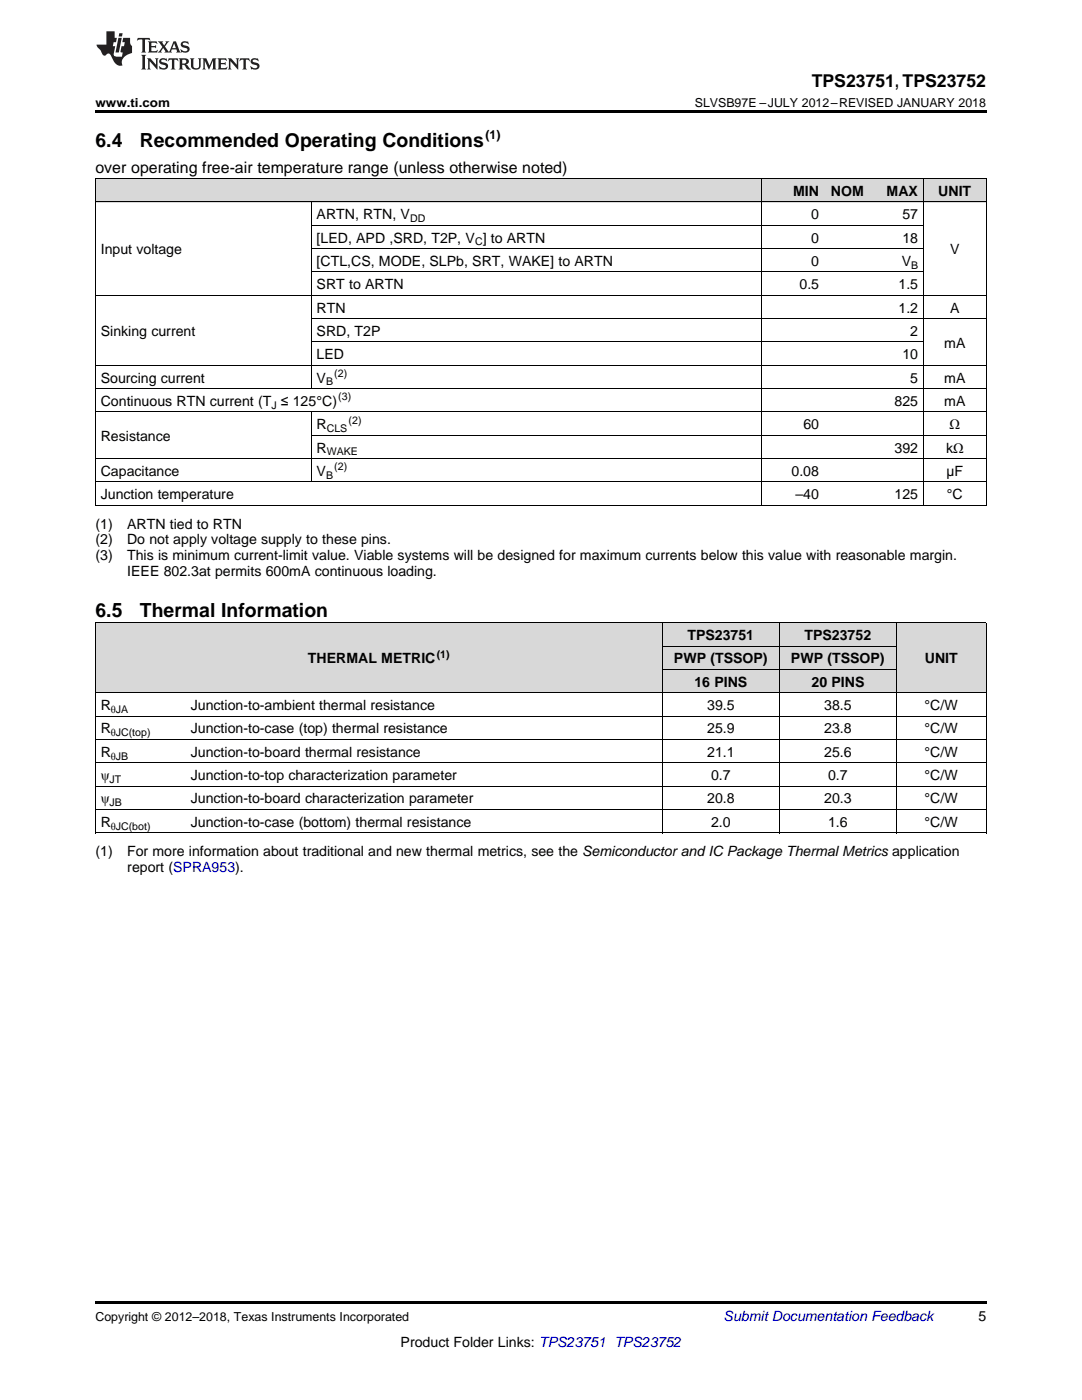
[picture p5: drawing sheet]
<svg xmlns="http://www.w3.org/2000/svg" width="216mm" height="279mm" viewBox="0 0 216 279" stroke-linecap="round" stroke-linejoin="round" font-family="sans-serif">
<defs><g id="words">
<g font-size="3.9">
<text x="19" y="29.3">6.4</text>
<text x="27.9" y="29.3">Recommended Operating Conditions</text>
<text x="19" y="123.1">6.5</text>
<text x="27.9" y="123.1">Thermal Information</text>
</g>
<text font-size="3.5" x="162" y="17.3">TPS23751, TPS23752</text>
<text font-size="3.2" x="19" y="34.4">over operating free-air temperature range (unless otherwise noted)</text>
<g font-size="2.8">
<text x="158.3" y="39.1">MIN</text>
<text x="165.8" y="39.1">NOM</text>
<text x="176.9" y="39.1">MAX</text>
<text x="187.2" y="39.1">UNIT</text>
<text x="63.2" y="43.7">ARTN, RTN, V</text>
<text x="161.9" y="43.7">0</text>
<text x="180.1" y="43.7">57</text>
<text x="20.1" y="50.7">Input voltage</text>
<text x="63.2" y="48.4">[LED, APD ,SRD, T2P, V ] to ARTN</text>
<text x="63.2" y="53.1">[CTL,CS, MODE, SLPb, SRT, WAKE] to ARTN</text>
<text x="161.9" y="48.4">0</text>
<text x="161.9" y="53.1">0</text>
<text x="179.9" y="53.1">V</text>
<text x="180.1" y="48.4">18</text>
<text x="189.6" y="50.7">V</text>
<text x="63.2" y="57.7">SRT to ARTN</text>
<text x="159.5" y="57.7">0.5</text>
<text x="179.3" y="57.7">1.5</text>
<text x="63.2" y="62.4">RTN</text>
<text x="179.3" y="62.4">1.2</text>
<text x="189.6" y="62.4">A</text>
<text x="20.1" y="67">Sinking current</text>
<text x="63.2" y="67">SRD, T2P</text>
<text x="63.2" y="71.7">LED</text>
<text x="180.1" y="71.7">10</text>
<text x="181.6" y="67">2</text>
<text x="188.4" y="69.4">mA</text>
<text x="20.1" y="76.3">Sourcing current</text>
<text x="63.2" y="76.3">V</text>
<text x="181.6" y="76.3">5</text>
<text x="188.4" y="76.3">mA</text>
<text x="20.1" y="81">Continuous RTN current (T ≤ 125°C)</text>
<text x="178.5" y="81">825</text>
<text x="188.4" y="81">mA</text>
<text x="20.1" y="88">Resistance</text>
<text x="63.2" y="85.7">R</text>
<text x="160.3" y="85.7">60</text>
<text x="189.5" y="85.7">Ω</text>
<text x="20.1" y="95">Capacitance</text>
<text x="63.2" y="90.3">R</text>
<text x="63.2" y="95">V</text>
<text x="157.9" y="95">0.08</text>
<text x="178.5" y="90.3">392</text>
<text x="188.8" y="90.3">kΩ</text>
<text x="188.8" y="95">µF</text>
<text x="20.1" y="99.6">Junction temperature</text>
<text x="158.7" y="99.6">–40</text>
<text x="178.5" y="99.6">125</text>
<text x="188.9" y="99.6">°C</text>
<text x="19" y="105.5">(1)</text>
<text x="25.4" y="105.5">ARTN tied to RTN</text>
<text x="19" y="108.7">(2)</text>
<text x="19" y="111.8">(3)</text>
<text x="25.4" y="108.7">Do not apply voltage supply to these pins.</text>
<text x="25.4" y="111.8">This is minimum current-limit value. Viable systems will be designed for maximum currents below this value with reasonable margin.</text>
<text x="25.4" y="115">IEEE 802.3at permits 600mA continuous loading.</text>
<text x="137.2" y="127.7">TPS23751</text>
<text x="160.5" y="127.7">TPS23752</text>
<text x="61.5" y="132.4">THERMAL METRIC</text>
<text x="134.5" y="132.4">PWP (TSSOP)</text>
<text x="138.6" y="137.1">16 PINS</text>
<text x="157.8" y="132.4">PWP (TSSOP)</text>
<text x="161.9" y="137.1">20 PINS</text>
<text x="184.5" y="132.4">UNIT</text>
<text x="20.1" y="141.7">R</text>
<text x="38.1" y="141.7">Junction-to-ambient thermal resistance</text>
<text x="141.1" y="141.7">39.5</text>
<text x="164.5" y="141.7">38.5</text>
<text x="184.5" y="141.7">°C/W</text>
<text x="20.1" y="146.4">R</text>
<text x="38.1" y="146.4">Junction-to-case (top) thermal resistance</text>
<text x="141.1" y="146.4">25.9</text>
<text x="164.5" y="146.4">23.8</text>
<text x="184.5" y="146.4">°C/W</text>
<text x="20.1" y="151">R</text>
<text x="20.1" y="155.7">ψ</text>
<text x="38.1" y="151">Junction-to-board thermal resistance</text>
<text x="38.1" y="155.7">Junction-to-top characterization parameter</text>
<text x="141.1" y="151">21.1</text>
<text x="141.9" y="155.7">0.7</text>
<text x="164.5" y="151">25.6</text>
<text x="165.2" y="155.7">0.7</text>
<text x="184.5" y="151">°C/W</text>
<text x="184.5" y="155.7">°C/W</text>
<text x="20.1" y="160.3">ψ</text>
<text x="38.1" y="160.3">Junction-to-board characterization parameter</text>
<text x="141.1" y="160.3">20.8</text>
<text x="164.5" y="160.3">20.3</text>
<text x="184.5" y="160.3">°C/W</text>
<text x="20.1" y="165">R</text>
<text x="38.1" y="165">Junction-to-case (bottom) thermal resistance</text>
<text x="141.9" y="165">2.0</text>
<text x="165.2" y="165">1.6</text>
<text x="184.5" y="165">°C/W</text>
<text x="19" y="170.9">(1)</text>
<text x="25.4" y="170.9">For more information about traditional and new thermal metrics, see the Semiconductor and IC Package Thermal Metrics application</text>
<text x="25.4" y="174">report (SPRA953).</text>
<text x="195.3" y="263.6">5</text>
<text x="79.9" y="268.9">Product Folder Links: TPS23751 TPS23752</text>
</g>
<text font-size="2.8" fill="#0000c8" x="144.4" y="263.6">Submit Documentation Feedback</text>
<g font-size="2.5">
<text x="19" y="21.4">www.ti.com</text>
<text x="138.6" y="21.4">SLVSB97E –JULY 2012–REVISED JANUARY 2018</text>
<text x="96.9" y="27.7">(1)</text>
<text x="19" y="263.6">Copyright © 2012–2018, Texas Instruments Incorporated</text>
</g>
<g font-size="2.1">
<text x="81.8" y="44.3">DD</text>
<text x="94.8" y="49">C</text>
<text x="181.8" y="53.6">B</text>
<text x="65.1" y="76.9">B</text>
<text x="66.7" y="75.2">(2)</text>
<text x="54.2" y="81.6">J</text>
<text x="67.5" y="79.9">(3)</text>
<text x="65.2" y="86.2">CLS</text>
<text x="69.6" y="84.5">(2)</text>
<text x="65.1" y="95.5">B</text>
<text x="65.2" y="90.9">WAKE</text>
<text x="66.7" y="93.8">(2)</text>
<text x="87.1" y="131.3">(1)</text>
<text x="22.1" y="142.3">θJA</text>
<text x="22.1" y="146.9">θJC(top)</text>
<text x="22.1" y="151.6">θJB</text>
<text x="21.9" y="156.2">JT</text>
<text x="21.9" y="160.9">JB</text>
<text x="22.1" y="165.6">θJC(bot)</text>
</g>
</g></defs>
<g fill="#d8d8d8">
<path d="M19 124.4h18v13.9h-18z"/>
<path d="M37 124.4h95.2v13.9h-95.2z"/>
<path d="M178.9 124.4h17.9v13.9h-17.9z"/>
<path d="M132.2 133.7h23.3v4.6h-23.3z"/>
<path d="M155.5 133.7h23.4v4.6h-23.4z"/>
<path d="M132.2 129h23.3v4.7h-23.3z"/>
<path d="M155.5 129h23.4v4.7h-23.4z"/>
<path d="M132.2 124.4h23.3v4.6h-23.3z"/>
<path d="M155.5 124.4h23.4v4.6h-23.4z"/>
<path d="M19 35.7h43.1v4.7h-43.1z"/>
<path d="M62.1 35.7h89.8v4.7h-89.8z"/>
<path d="M151.9 35.7h12.6v4.7h-12.6z"/>
<path d="M164.5 35.7h9v4.7h-9z"/>
<path d="M173.5 35.7h10.8v4.7h-10.8z"/>
<path d="M184.3 35.7h12.5v4.7h-12.5z"/>
</g>
<path d="M19 22h177.8v.5h-177.8zM19 100.9h.2zM151.8 100.9h.1zM184.1 100.9h.2zM196.7 100.9h.1zM19 166.2l.2 .1zM132.1 166.2l.1 .1zM155.4 166.2l.1 .1zM178.8 166.2l.1 .1zM196.7 166.2l.1 .1zM19 259.7h177.8v.5h-177.8z" fill="#000"/>
<g fill="none" stroke="#000" stroke-width=".2">
<path d="M19 35.6h177.8M19.1 35.7v65.2M151.9 35.7v65.2M184.2 35.7v65.2M196.8 35.7v65.2M19 58.9h177.8M19 40.3h177.8M62.1 40.3v37.3M62.1 54.3h122.2M62.1 49.6h122.2M62.1 45h122.2M19 77.6h177.8"/>
<path d="M19 72.9h177.8M62.1 68.2h122.2M62.1 63.6h134.7M19 96.2h177.8M19 91.5h177.8M19 82.2h177.8M62.1 82.2v14M62.1 86.9h134.7M19 100.8h177.8M19 138.3h177.8M19 124.3h177.8M19.1 124.3v42"/>
<path d="M132.1 124.3v42M132.2 133.6h46.7M132.2 129h46.7M155.5 124.3v42M178.8 124.3v42M196.8 124.3v42M19 156.9h177.8M19 152.2h177.8M19 147.6h177.8M19 142.9h177.8M19 166.2h177.8M19 161.6h177.8"/>
</g>
<g fill="#231f20">
<path d="M27.5 7.6l-.1 .5 .4-.2h.6v.1v2.1l-.2 .4h1l-.3-.4v-2.1l.1-.1h.5l.5 .2-.2-.5zM29.5 8.3l.2 .3v1.5l-.2 .4h1.8l.2-.6a1.04 1.04 0 0 1-1.3 .2v-.7h.6l.3 .2v-.6l-.3 .2h-.6v-.6l.8-.1 .4 .3-.2-.5zM31.5 8.3l.9 1.1-.9 1.1h.8l-.2-.2 .5-.7 .4 .7-.2 .2h1.5l-.1-.2 .1-.4h.9l.1 .4-.2 .2h1l-.3-.3-.7-1.9h-.5l-.9 2-.8-1 .9-1h-.8l.1 .3-.3 .5-.4-.6 .2-.2zM34.7 8.6l.4 1h-.7zM36.3 8.4a.63 .63 0 0 0-.2 .7 .63 .63 0 0 0 .6 .4l.6 .2 .1 .2a.75 .75 0 0 1-.7 .4 .75 .75 0 0 1-.6-.5l.1 .7 .1-.1a1.11 1.11 0 0 0 1.5-.6 1.13 1.13 0 0 0-1.2-.8l-.1-.4a1.04 1.04 0 0 1 1.2 .2l-.2-.5-.1 .1-.5-.2zM28.2 10.9l.2 .4v2.2l-.2 .4h1l-.3-.4v-2.2l.3-.4zM29.3 11.6l.3 .4v1.5l-.3 .4h.8l-.2-.4v-1.3l1.5 1.7v-1.9l.2-.4h-.7l.2 .4v.9l-1.1-1.3zM32 11.8a.62 .62 0 0 0-.2 .7 .62 .62 0 0 0 .6 .4l.6 .1 .1 .3a.76 .76 0 0 1-.7 .3 .76 .76 0 0 1-.6-.4l.1 .7 .1-.1a1.11 1.11 0 0 0 1.5-.6 1.13 1.13 0 0 0-1.2-.8l-.1-.4a1.04 1.04 0 0 1 1.2 .2l-.2-.6-.1 .1-.5-.1zM33.7 11.6l-.2 .6a.61 .61 0 0 1 .8-.3v1.6l-.2 .4h.9l-.2-.4v-1.6a.63 .63 0 0 1 .8 .3l-.2-.6zM35.6 11.6l.3 .4v1.5l-.3 .4h1l-.2-.2v-.8l.5 .2a.76 .76 0 0 0 1.2 .7l-1-1a.58 .58 0 0 0 .6-.5 .58 .58 0 0 0-.5-.6zM36.4 11.9h.1a.45 .45 0 0 1 .5 .1 .45 .45 0 0 1 .1 .5l-.7 .2zM37.9 11.6l.2 .2a2.17 2.17 0 0 0 .3 1.9 .99 .99 0 0 0 1.6-.6v-1.1l.2-.4h-.7l.2 .2a1.92 1.92 0 0 1-.2 1.8 .6 .6 0 0 1-.9-.5v-1.1l.2-.4zM40.4 11.6l.2 .4v1.5l-.2 .4h.7l-.2-.4v-1.4l.8 1.8 .8-1.8v1.4l-.2 .4h.9l-.2-.4v-1.5l.2-.4h-.8l-.6 1.5-.6-1.5zM43.4 11.6l.2 .4v1.5l-.2 .4h1.8l.2-.6a1.04 1.04 0 0 1-1.3 .1v-.6h.5l.4 .2v-.6l-.4 .2h-.5v-.7h.8l.3 .3-.1-.6zM45.5 11.6l.2 .4v1.5l-.2 .4h.7l-.2-.4v-1.3l1.5 1.7v-1.9l.2-.4h-.7l.2 .4v.9l-1.1-1.3zM47.9 11.6l-.1 .6a.61 .61 0 0 1 .8-.3v1.6l-.3 .4h1l-.3-.4 .1-1.6a.63 .63 0 0 1 .7 .3l-.1-.6zM50.2 11.8a.62 .62 0 0 0-.2 .7 .62 .62 0 0 0 .6 .4l.6 .1 .2 .3a.76 .76 0 0 1-.8 .3 .76 .76 0 0 1-.6-.4l.1 .7 .2-.1a1.11 1.11 0 0 0 1.5-.6 1.13 1.13 0 0 0-1.3-.8l-.1-.4a1.04 1.04 0 0 1 1.2 .2l-.1-.6-.2 .1-.5-.1z"/>
<path d="M21.2 6.3v2.6h-1.9l.1 .4 .7 .9a.91 .91 0 0 0 1 .8 .56 .56 0 0 1 .5-.3 .56 .56 0 0 1 .5 .3l.4 .8a1.53 1.53 0 0 0 1.9 1.2 1.54 1.54 0 0 1 1-2.1l.9-.3v-1.4a1.52 1.52 0 0 1-.3-1.6h-1.4l-.2 .8h.5l-.2 .8h-.4l-.2 1v.2l.4 .1-.2 .8a1.93 1.93 0 0 1-1.6-.3l.3-1.8h-.5l.2-.8h.4l.2-.8h-.4v-1.3zM23.6 7.6l-.6 2.9h.7l.6-2.9zM23.8 6.6l-.1 .7h.6l.2-.7z"/>
</g>
<use href="#words"/>
</svg>
